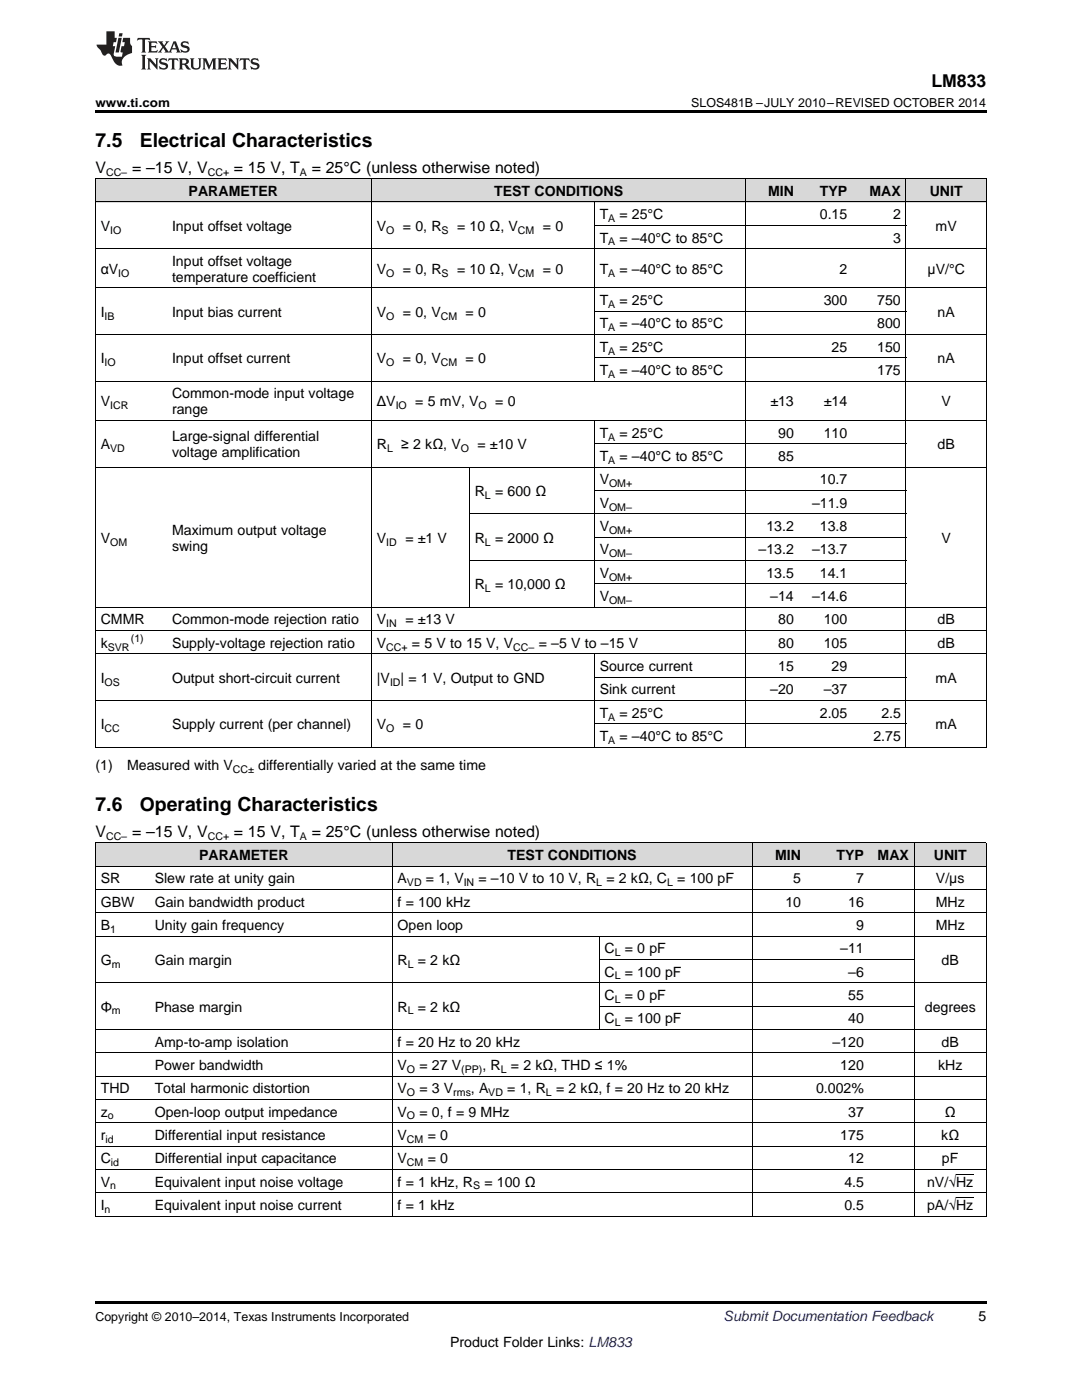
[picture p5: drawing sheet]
<svg xmlns="http://www.w3.org/2000/svg" width="216mm" height="279mm" viewBox="0 0 216 279" stroke-linecap="round" stroke-linejoin="round" font-family="sans-serif">
<defs><g id="words">
<g font-size="3.9">
<text x="19" y="29.3">7.5</text>
<text x="27.9" y="29.3">Electrical Characteristics</text>
<text x="19" y="161.8">7.6</text>
<text x="27.9" y="161.8">Operating Characteristics</text>
</g>
<text font-size="3.5" x="185.8" y="17.3">LM833</text>
<g font-size="3.2">
<text x="19" y="34.4">V</text>
<text x="26.4" y="34.4">= –15 V, V</text>
<text x="46.7" y="34.4">= 15 V, T</text>
<text x="62.2" y="34.4">= 25°C (unless otherwise noted)</text>
<text x="19" y="167">V</text>
<text x="26.4" y="167">= –15 V, V</text>
<text x="46.7" y="167">= 15 V, T</text>
<text x="62.2" y="167">= 25°C (unless otherwise noted)</text>
</g>
<g font-size="2.8">
<text x="37.6" y="39.1">PARAMETER</text>
<text x="98.6" y="39.1">TEST CONDITIONS</text>
<text x="153.2" y="39.1">MIN</text>
<text x="163.6" y="39.1">TYP</text>
<text x="173.5" y="39.1">MAX</text>
<text x="185.5" y="39.1">UNIT</text>
<text x="20.1" y="46.1">V</text>
<text x="34.3" y="46.1">Input offset voltage</text>
<text x="75.2" y="46.1">V</text>
<text x="80.4" y="46.1">= 0, R</text>
<text x="91.2" y="46.1">= 10 Ω, V</text>
<text x="108.3" y="46.1">= 0</text>
<text x="119.7" y="43.7">T</text>
<text x="123.6" y="43.7">= 25°C</text>
<text x="163.6" y="43.7">0.15</text>
<text x="178.2" y="43.7">2</text>
<text x="186.7" y="46.1">mV</text>
<text x="34.3" y="53.1">Input offset voltage</text>
<text x="119.7" y="48.4">T</text>
<text x="123.6" y="48.4">= –40°C to 85°C</text>
<text x="178.2" y="48.4">3</text>
<text x="20.1" y="54.6">αV</text>
<text x="34.3" y="56.2">temperature coefficient</text>
<text x="75.2" y="54.6">V</text>
<text x="80.4" y="54.6">= 0, R</text>
<text x="91.2" y="54.6">= 10 Ω, V</text>
<text x="108.3" y="54.6">= 0</text>
<text x="119.7" y="54.6">T</text>
<text x="123.6" y="54.6">= –40°C to 85°C</text>
<text x="167.5" y="54.6">2</text>
<text x="185.1" y="54.6">μV/°C</text>
<text x="20.1" y="63.2">I</text>
<text x="34.3" y="63.2">Input bias current</text>
<text x="75.2" y="63.2">V</text>
<text x="80.4" y="63.2">= 0, V</text>
<text x="92.9" y="63.2">= 0</text>
<text x="119.7" y="60.9">T</text>
<text x="119.7" y="65.5">T</text>
<text x="123.6" y="60.9">= 25°C</text>
<text x="123.6" y="65.5">= –40°C to 85°C</text>
<text x="164.4" y="60.9">300</text>
<text x="175" y="60.9">750</text>
<text x="175" y="65.5">800</text>
<text x="187.1" y="63.2">nA</text>
<text x="119.7" y="70.2">T</text>
<text x="123.6" y="70.2">= 25°C</text>
<text x="165.9" y="70.2">25</text>
<text x="175" y="70.2">150</text>
<text x="20.1" y="72.5">I</text>
<text x="34.3" y="72.5">Input offset current</text>
<text x="75.2" y="72.5">V</text>
<text x="80.4" y="72.5">= 0, V</text>
<text x="92.9" y="72.5">= 0</text>
<text x="119.7" y="74.9">T</text>
<text x="123.6" y="74.9">= –40°C to 85°C</text>
<text x="175" y="74.9">175</text>
<text x="187.1" y="72.5">nA</text>
<text x="20.1" y="81.1">V</text>
<text x="34.3" y="79.5">Common-mode input voltage</text>
<text x="34.3" y="82.7">range</text>
<text x="75.2" y="81.1">ΔV</text>
<text x="82.9" y="81.1">= 5 mV, V</text>
<text x="98.8" y="81.1">= 0</text>
<text x="153.7" y="81.1">±13</text>
<text x="164.4" y="81.1">±14</text>
<text x="187.9" y="81.1">V</text>
<text x="20.1" y="89.7">A</text>
<text x="34.3" y="88.1">Large-signal differential</text>
<text x="75.2" y="89.7">R</text>
<text x="80.1" y="89.7">≥ 2 kΩ, V</text>
<text x="95.2" y="89.7">= ±10 V</text>
<text x="119.7" y="87.3">T</text>
<text x="123.6" y="87.3">= 25°C</text>
<text x="155.3" y="87.3">90</text>
<text x="164.4" y="87.3">110</text>
<text x="187.1" y="89.7">dB</text>
<text x="34.3" y="91.3">voltage amplification</text>
<text x="119.7" y="92">T</text>
<text x="123.6" y="92">= –40°C to 85°C</text>
<text x="155.3" y="92">85</text>
<text x="94.8" y="99">R</text>
<text x="98.8" y="99">= 600 Ω</text>
<text x="119.7" y="96.7">V</text>
<text x="119.7" y="101.3">V</text>
<text x="162" y="101.3">–11.9</text>
<text x="163.6" y="96.7">10.7</text>
<text x="34.3" y="106.7">Maximum output voltage</text>
<text x="119.7" y="106">V</text>
<text x="152.9" y="106">13.2</text>
<text x="163.6" y="106">13.8</text>
<text x="20.1" y="108.3">V</text>
<text x="34.3" y="109.9">swing</text>
<text x="75.2" y="108.3">V</text>
<text x="80.9" y="108.3">= ±1 V</text>
<text x="94.8" y="108.3">R</text>
<text x="98.8" y="108.3">= 2000 Ω</text>
<text x="119.7" y="110.6">V</text>
<text x="151.4" y="110.6">–13.2</text>
<text x="162" y="110.6">–13.7</text>
<text x="187.9" y="108.3">V</text>
<text x="94.8" y="117.6">R</text>
<text x="98.8" y="117.6">= 10,000 Ω</text>
<text x="119.7" y="115.3">V</text>
<text x="119.7" y="119.9">V</text>
<text x="152.9" y="115.3">13.5</text>
<text x="153.7" y="119.9">–14</text>
<text x="162" y="119.9">–14.6</text>
<text x="163.6" y="115.3">14.1</text>
<text x="20.1" y="124.6">CMMR</text>
<text x="34.3" y="124.6">Common-mode rejection ratio</text>
<text x="75.2" y="124.6">V</text>
<text x="80.9" y="124.6">= ±13 V</text>
<text x="155.3" y="124.6">80</text>
<text x="164.4" y="124.6">100</text>
<text x="187.1" y="124.6">dB</text>
<text x="20.1" y="129.3">k</text>
<text x="34.3" y="129.3">Supply-voltage rejection ratio</text>
<text x="75.2" y="129.3">V</text>
<text x="82.2" y="129.3">= 5 V to 15 V, V</text>
<text x="107.5" y="129.3">= –5 V to –15 V</text>
<text x="155.3" y="129.3">80</text>
<text x="164.4" y="129.3">105</text>
<text x="187.1" y="129.3">dB</text>
<text x="20.1" y="136.2">I</text>
<text x="34.3" y="136.2">Output short-circuit current</text>
<text x="75.2" y="136.2">|V</text>
<text x="79.9" y="136.2">| = 1 V, Output to GND</text>
<text x="119.7" y="133.9">Source current</text>
<text x="155.3" y="133.9">15</text>
<text x="165.9" y="133.9">29</text>
<text x="186.7" y="136.2">mA</text>
<text x="119.7" y="138.6">Sink current</text>
<text x="119.7" y="143.2">T</text>
<text x="123.6" y="143.2">= 25°C</text>
<text x="153.7" y="138.6">–20</text>
<text x="163.6" y="143.2">2.05</text>
<text x="164.4" y="138.6">–37</text>
<text x="175.9" y="143.2">2.5</text>
<text x="20.1" y="145.6">I</text>
<text x="34.3" y="145.6">Supply current (per channel)</text>
<text x="75.2" y="145.6">V</text>
<text x="80.4" y="145.6">= 0</text>
<text x="119.7" y="147.9">T</text>
<text x="123.6" y="147.9">= –40°C to 85°C</text>
<text x="174.3" y="147.9">2.75</text>
<text x="186.7" y="145.6">mA</text>
<text x="19" y="153.7">(1)</text>
<text x="25.4" y="153.7">Measured with V</text>
<text x="51.5" y="153.7">differentially varied at the same time</text>
<text x="39.7" y="171.6">PARAMETER</text>
<text x="101.3" y="171.6">TEST CONDITIONS</text>
<text x="154.7" y="171.6">MIN</text>
<text x="166.9" y="171.6">TYP</text>
<text x="175.1" y="171.6">MAX</text>
<text x="186.3" y="171.6">UNIT</text>
<text x="20.1" y="176.3">SR</text>
<text x="30.9" y="176.3">Slew rate at unity gain</text>
<text x="79.3" y="176.3">A</text>
<text x="85" y="176.3">= 1, V</text>
<text x="95.5" y="176.3">= –10 V to 10 V, R</text>
<text x="121" y="176.3">= 2 kΩ, C</text>
<text x="135.1" y="176.3">= 100 pF</text>
<text x="158.3" y="176.3">5</text>
<text x="170.8" y="176.3">7</text>
<text x="186.8" y="176.3">V/μs</text>
<text x="20.1" y="180.9">GBW</text>
<text x="20.1" y="185.6">B</text>
<text x="30.9" y="180.9">Gain bandwidth product</text>
<text x="30.9" y="185.6">Unity gain frequency</text>
<text x="79.3" y="180.9">f = 100 kHz</text>
<text x="79.3" y="185.6">Open loop</text>
<text x="156.7" y="180.9">10</text>
<text x="169.3" y="180.9">16</text>
<text x="170.8" y="185.6">9</text>
<text x="186.7" y="180.9">MHz</text>
<text x="186.7" y="185.6">MHz</text>
<text x="120.6" y="190.3">C</text>
<text x="124.7" y="190.3">= 0 pF</text>
<text x="167.7" y="190.3">–11</text>
<text x="20.1" y="192.6">G</text>
<text x="30.9" y="192.6">Gain margin</text>
<text x="79.3" y="192.6">R</text>
<text x="83.4" y="192.6">= 2 kΩ</text>
<text x="120.6" y="194.9">C</text>
<text x="124.7" y="194.9">= 100 pF</text>
<text x="169.3" y="194.9">–6</text>
<text x="187.9" y="192.6">dB</text>
<text x="20.1" y="201.9">Φ</text>
<text x="30.9" y="201.9">Phase margin</text>
<text x="79.3" y="201.9">R</text>
<text x="83.4" y="201.9">= 2 kΩ</text>
<text x="120.6" y="199.6">C</text>
<text x="124.7" y="199.6">= 0 pF</text>
<text x="169.3" y="199.6">55</text>
<text x="184.5" y="201.9">degrees</text>
<text x="30.9" y="208.9">Amp-to-amp isolation</text>
<text x="79.3" y="208.9">f = 20 Hz to 20 kHz</text>
<text x="120.6" y="204.2">C</text>
<text x="124.7" y="204.2">= 100 pF</text>
<text x="166.1" y="208.9">–120</text>
<text x="169.3" y="204.2">40</text>
<text x="187.9" y="208.9">dB</text>
<text x="30.9" y="213.5">Power bandwidth</text>
<text x="79.3" y="213.5">V</text>
<text x="83.7" y="213.5">= 27 V</text>
<text x="96.3" y="213.5">, R</text>
<text x="102" y="213.5">= 2 kΩ, THD ≤ 1%</text>
<text x="167.7" y="213.5">120</text>
<text x="187.2" y="213.5">kHz</text>
<text x="20.1" y="218.2">THD</text>
<text x="30.9" y="218.2">Total harmonic distortion</text>
<text x="79.3" y="218.2">V</text>
<text x="83.7" y="218.2">= 3 V</text>
<text x="94" y="218.2">, A</text>
<text x="101.2" y="218.2">= 1, R</text>
<text x="110.9" y="218.2">= 2 kΩ, f = 20 Hz to 20 kHz</text>
<text x="162.8" y="218.2">0.002%</text>
<text x="20.1" y="222.8">z</text>
<text x="20.1" y="227.5">r</text>
<text x="30.9" y="222.8">Open-loop output impedance</text>
<text x="30.9" y="227.5">Differential input resistance</text>
<text x="79.3" y="222.8">V</text>
<text x="79.3" y="227.5">V</text>
<text x="83.7" y="222.8">= 0, f = 9 MHz</text>
<text x="85.3" y="227.5">= 0</text>
<text x="167.7" y="227.5">175</text>
<text x="169.3" y="222.8">37</text>
<text x="187.8" y="227.5">kΩ</text>
<text x="188.5" y="222.8">Ω</text>
<text x="20.1" y="232.2">C</text>
<text x="30.9" y="232.2">Differential input capacitance</text>
<text x="79.3" y="232.2">V</text>
<text x="85.3" y="232.2">= 0</text>
<text x="169.3" y="232.2">12</text>
<text x="188" y="232.2">pF</text>
<text x="20.1" y="236.8">V</text>
<text x="30.9" y="236.8">Equivalent input noise voltage</text>
<text x="79.3" y="236.8">f = 1 kHz, R</text>
<text x="96.7" y="236.8">= 100 Ω</text>
<text x="168.5" y="236.8">4.5</text>
<text x="185" y="236.8">nV/√Hz</text>
<text x="20.1" y="241.5">I</text>
<text x="30.9" y="241.5">Equivalent input noise current</text>
<text x="79.3" y="241.5">f = 1 kHz</text>
<text x="168.5" y="241.5">0.5</text>
<text x="185" y="241.5">pA/√Hz</text>
<text x="195.3" y="263.6">5</text>
<text x="89.8" y="268.9">Product Folder Links: LM833</text>
</g>
<text font-size="2.8" fill="#0000c8" x="144.4" y="263.6">Submit Documentation Feedback</text>
<g font-size="2.5">
<text x="19" y="21.4">www.ti.com</text>
<text x="137.9" y="21.4">SLOS481B –JULY 2010–REVISED OCTOBER 2014</text>
<text x="19" y="263.6">Copyright © 2010–2014, Texas Instruments Incorporated</text>
</g>
<g font-size="2.1">
<text x="21.2" y="35.1">CC–</text>
<text x="41.5" y="35.1">CC+</text>
<text x="59.8" y="35.1">A</text>
<text x="22" y="46.6">IO</text>
<text x="77.1" y="46.6">O</text>
<text x="88.1" y="46.6">S</text>
<text x="103.4" y="46.6">CM</text>
<text x="121.4" y="44.3">A</text>
<text x="121.4" y="49">A</text>
<text x="23.6" y="55.2">IO</text>
<text x="77.1" y="55.2">O</text>
<text x="88.1" y="55.2">S</text>
<text x="103.4" y="55.2">CM</text>
<text x="121.4" y="55.2">A</text>
<text x="20.9" y="63.8">IB</text>
<text x="77.1" y="63.8">O</text>
<text x="87.9" y="63.8">CM</text>
<text x="121.4" y="61.5">A</text>
<text x="121.4" y="66.1">A</text>
<text x="121.4" y="70.8">A</text>
<text x="20.9" y="73.1">IO</text>
<text x="77.1" y="73.1">O</text>
<text x="87.9" y="73.1">CM</text>
<text x="121.4" y="75.4">A</text>
<text x="22" y="81.7">ICR</text>
<text x="79" y="81.7">IO</text>
<text x="95.5" y="81.7">O</text>
<text x="121.4" y="87.9">A</text>
<text x="22" y="90.2">VD</text>
<text x="77.2" y="90.2">L</text>
<text x="91.9" y="90.2">O</text>
<text x="121.4" y="92.6">A</text>
<text x="96.8" y="99.6">L</text>
<text x="121.5" y="97.2">OM+</text>
<text x="121.5" y="101.9">OM–</text>
<text x="121.5" y="106.5">OM+</text>
<text x="22" y="108.9">OM</text>
<text x="77.1" y="108.9">ID</text>
<text x="96.8" y="108.9">L</text>
<text x="121.5" y="111.2">OM–</text>
<text x="96.8" y="118.2">L</text>
<text x="121.5" y="115.9">OM+</text>
<text x="77.1" y="125.2">IN</text>
<text x="121.5" y="120.5">OM–</text>
<text x="21.5" y="129.8">SVR</text>
<text x="26.1" y="128.1">(1)</text>
<text x="77.1" y="129.8">CC+</text>
<text x="102.4" y="129.8">CC–</text>
<text x="20.9" y="136.8">OS</text>
<text x="77.8" y="136.8">ID</text>
<text x="121.4" y="143.8">A</text>
<text x="20.9" y="146.1">CC</text>
<text x="77.1" y="146.1">O</text>
<text x="121.4" y="148.4">A</text>
<text x="46.5" y="154.3">CC±</text>
<text x="21.2" y="167.6">CC–</text>
<text x="41.5" y="167.6">CC+</text>
<text x="59.8" y="167.6">A</text>
<text x="81.2" y="176.8">VD</text>
<text x="92.5" y="176.8">IN</text>
<text x="119" y="176.8">L</text>
<text x="133.1" y="176.8">L</text>
<text x="22" y="186.2">1</text>
<text x="122.7" y="190.8">L</text>
<text x="22.3" y="193.1">m</text>
<text x="81.4" y="193.1">L</text>
<text x="122.7" y="195.5">L</text>
<text x="22.3" y="202.5">m</text>
<text x="81.4" y="202.5">L</text>
<text x="122.7" y="200.1">L</text>
<text x="122.7" y="204.8">L</text>
<text x="81.2" y="214.1">O</text>
<text x="92" y="214.1">(PP)</text>
<text x="99.9" y="214.1">L</text>
<text x="81.2" y="218.8">O</text>
<text x="90.5" y="218.8">rms</text>
<text x="97.4" y="218.8">VD</text>
<text x="108.9" y="218.8">L</text>
<text x="21.5" y="223.4">o</text>
<text x="81.2" y="223.4">O</text>
<text x="21" y="228.1">id</text>
<text x="22.1" y="232.7">id</text>
<text x="81.2" y="228.1">CM</text>
<text x="81.2" y="232.7">CM</text>
<text x="22" y="237.4">n</text>
<text x="94.4" y="237.4">S</text>
<text x="20.9" y="242">n</text>
</g>
</g></defs>
<g fill="#d8d8d8">
<path d="M19 168.2h10.8v4.7h-10.8z"/>
<path d="M29.8 168.2h48.5v4.7h-48.5z"/>
<path d="M78.3 168.2h41.3v4.7h-41.3z"/>
<path d="M119.6 168.2h30.5v4.7h-30.5z"/>
<path d="M150.1 168.2h10.8v4.7h-10.8z"/>
<path d="M160.9 168.2h12.6v4.7h-12.6z"/>
<path d="M173.5 168.2h9v4.7h-9z"/>
<path d="M182.5 168.2h14.3v4.7h-14.3z"/>
<path d="M19 35.7h14.3v4.7h-14.3z"/>
<path d="M33.3 35.7h40.9v4.7h-40.9z"/>
<path d="M74.2 35.7h19.5v4.7h-19.5z"/>
<path d="M93.7 35.7h24.9v4.7h-24.9z"/>
<path d="M118.6 35.7h30.2v4.7h-30.2z"/>
<path d="M148.8 35.7h10.7v4.7h-10.7z"/>
<path d="M159.5 35.7h10.7v4.7h-10.7z"/>
<path d="M170.2 35.7h10.6v4.7h-10.6z"/>
<path d="M180.8 35.7h16v4.7h-16z"/>
</g>
<g fill="#000">
<path d="M19 22h177.8v.5h-177.8zM19 149.1l.2 .1zM74 149.1l.2 .1zM93.6 149.1l.1 .1zM118.5 149.1l.1 .1zM148.7 149.1l.1 .1zM159.4 149.1l.1 .1zM170.1 149.1l.1 .1zM180.7 149.1l.1 .1zM196.7 149.1l.1 .1zM19 242.7h.2zM78.2 242.7h.1z"/>
<path d="M119.5 242.7h.1zM150 242.7h.1zM160.8 242.7h.1zM173.4 242.7h.1zM182.4 242.7h.1zM196.7 242.7h.1zM19 259.7h177.8v.5h-177.8z"/>
</g>
<g fill="none" stroke="#000" stroke-width=".2">
<path d="M19 35.6l177.8 .1v113.5M19.1 35.7v113.5M74.1 35.7v113.5M148.8 35.7v113.5M180.8 35.7v113.5M19 57.4h177.8M19 49.6h177.8M19 40.3h177.8M118.6 40.3v35.8M118.6 45h62.2M19 76.1h177.8M19 66.8h177.8"/>
<path d="M118.6 71.4h62.2M118.6 62.1h62.2M19 93.2h177.8M19 83.9h177.8M93.6 93.2v28M118.6 83.9v37.3M118.6 97.9h62.2M118.6 88.6h62.2M93.7 111.8h87.1M93.7 102.5h87.1M118.6 116.5h62.2M118.6 107.2h62.2"/>
<path d="M19 139.8h177.8M19 130.5h177.8M19 125.8h177.8M19 121.2h177.8M118.6 130.5v18.7M118.6 135.1h62.2M19 149.1h177.8M118.6 144.4h62.2M19 177.5h177.8M19 172.8h177.8M19 168.2h177.8M19.1 168.2v74.5"/>
<path d="M78.2 168.2v74.5M150.1 168.2v74.5M182.4 168.2v74.5M196.8 168.2v74.5M19 196.1h177.8M19 186.8h177.8M19 182.2h177.8M119.5 186.8v18.7M119.6 191.5h62.9M19 219.4h177.8M19 214.8h177.8M19 210.1h177.8"/>
<path d="M19 205.4h177.8M119.6 200.8h62.9M19 238h177.8M19 233.4h177.8M19 228.7h177.8M19 224.1h177.8M19 242.7h177.8"/>
</g>
<g fill="#231f20">
<path d="M27.5 7.6l-.1 .5 .4-.2h.6v.1v2.1l-.2 .4h1l-.3-.4v-2.1l.1-.1h.5l.5 .2-.2-.5zM29.5 8.3l.2 .3v1.5l-.2 .4h1.8l.2-.6a1.04 1.04 0 0 1-1.3 .2v-.7h.6l.3 .2v-.6l-.3 .2h-.6v-.6l.8-.1 .4 .3-.2-.5zM31.5 8.3l.9 1.1-.9 1.1h.8l-.2-.2 .5-.7 .4 .7-.2 .2h1.5l-.1-.2 .1-.4h.9l.1 .4-.2 .2h1l-.3-.3-.7-1.9h-.5l-.9 2-.8-1 .9-1h-.8l.1 .3-.3 .5-.4-.6 .2-.2zM34.7 8.6l.4 1h-.7zM36.3 8.4a.63 .63 0 0 0-.2 .7 .63 .63 0 0 0 .6 .4l.6 .2 .1 .2a.75 .75 0 0 1-.7 .4 .75 .75 0 0 1-.6-.5l.1 .7 .1-.1a1.11 1.11 0 0 0 1.5-.6 1.13 1.13 0 0 0-1.2-.8l-.1-.4a1.04 1.04 0 0 1 1.2 .2l-.2-.5-.1 .1-.5-.2zM28.2 10.9l.2 .4v2.2l-.2 .4h1l-.3-.4v-2.2l.3-.4zM29.3 11.6l.3 .4v1.5l-.3 .4h.8l-.2-.4v-1.3l1.5 1.7v-1.9l.2-.4h-.7l.2 .4v.9l-1.1-1.3zM32 11.8a.62 .62 0 0 0-.2 .7 .62 .62 0 0 0 .6 .4l.6 .1 .1 .3a.76 .76 0 0 1-.7 .3 .76 .76 0 0 1-.6-.4l.1 .7 .1-.1a1.11 1.11 0 0 0 1.5-.6 1.13 1.13 0 0 0-1.2-.8l-.1-.4a1.04 1.04 0 0 1 1.2 .2l-.2-.6-.1 .1-.5-.1zM33.7 11.6l-.2 .6a.61 .61 0 0 1 .8-.3v1.6l-.2 .4h.9l-.2-.4v-1.6a.63 .63 0 0 1 .8 .3l-.2-.6zM35.6 11.6l.3 .4v1.5l-.3 .4h1l-.2-.2v-.8l.5 .2a.76 .76 0 0 0 1.2 .7l-1-1a.58 .58 0 0 0 .6-.5 .58 .58 0 0 0-.5-.6zM36.4 11.9h.1a.45 .45 0 0 1 .5 .1 .45 .45 0 0 1 .1 .5l-.7 .2zM37.9 11.6l.2 .2a2.17 2.17 0 0 0 .3 1.9 .99 .99 0 0 0 1.6-.6v-1.1l.2-.4h-.7l.2 .2a1.92 1.92 0 0 1-.2 1.8 .6 .6 0 0 1-.9-.5v-1.1l.2-.4zM40.4 11.6l.2 .4v1.5l-.2 .4h.7l-.2-.4v-1.4l.8 1.8 .8-1.8v1.4l-.2 .4h.9l-.2-.4v-1.5l.2-.4h-.8l-.6 1.5-.6-1.5zM43.4 11.6l.2 .4v1.5l-.2 .4h1.8l.2-.6a1.04 1.04 0 0 1-1.3 .1v-.6h.5l.4 .2v-.6l-.4 .2h-.5v-.7h.8l.3 .3-.1-.6zM45.5 11.6l.2 .4v1.5l-.2 .4h.7l-.2-.4v-1.3l1.5 1.7v-1.9l.2-.4h-.7l.2 .4v.9l-1.1-1.3zM47.9 11.6l-.1 .6a.61 .61 0 0 1 .8-.3v1.6l-.3 .4h1l-.3-.4 .1-1.6a.63 .63 0 0 1 .7 .3l-.1-.6zM50.2 11.8a.62 .62 0 0 0-.2 .7 .62 .62 0 0 0 .6 .4l.6 .1 .2 .3a.76 .76 0 0 1-.8 .3 .76 .76 0 0 1-.6-.4l.1 .7 .2-.1a1.11 1.11 0 0 0 1.5-.6 1.13 1.13 0 0 0-1.3-.8l-.1-.4a1.04 1.04 0 0 1 1.2 .2l-.1-.6-.2 .1-.5-.1z"/>
<path d="M21.2 6.3v2.6h-1.9l.1 .4 .7 .9a.91 .91 0 0 0 1 .8 .56 .56 0 0 1 .5-.3 .56 .56 0 0 1 .5 .3l.4 .8a1.53 1.53 0 0 0 1.9 1.2 1.54 1.54 0 0 1 1-2.1l.9-.3v-1.4a1.52 1.52 0 0 1-.3-1.6h-1.4l-.2 .8h.5l-.2 .8h-.4l-.2 1v.2l.4 .1-.2 .8a1.93 1.93 0 0 1-1.6-.3l.3-1.8h-.5l.2-.8h.4l.2-.8h-.4v-1.3zM23.6 7.6l-.6 2.9h.7l.6-2.9zM23.8 6.6l-.1 .7h.6l.2-.7z"/>
</g>
<path d="M190.8 239h3.4M190.8 234.3h3.4" fill="none" stroke="#000" stroke-width=".2"/>
<use href="#words"/>
</svg>
